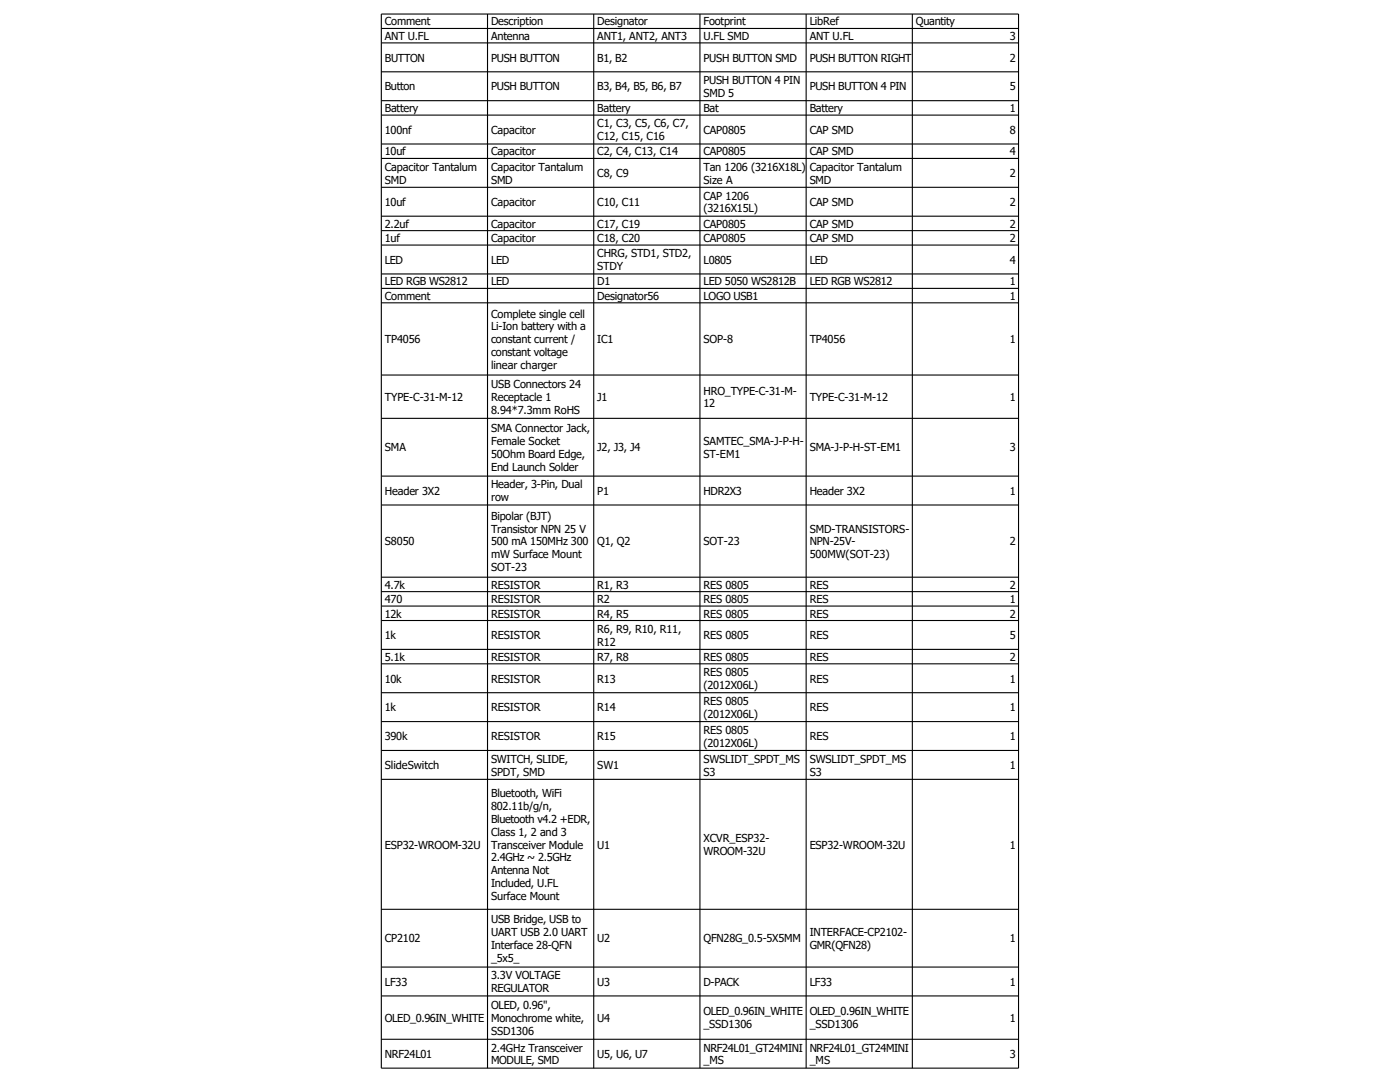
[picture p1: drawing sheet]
<svg xmlns="http://www.w3.org/2000/svg" width="279mm" height="216mm" viewBox="0 0 279 216" stroke-linecap="round" stroke-linejoin="round" font-family="sans-serif">
<defs><g id="words">
<g font-size="2.2">
<text x="76.8" y="5.1">Comment</text>
<text x="98" y="5.1">Description</text>
<text x="119.2" y="5.1">Designator</text>
<text x="140.4" y="5.1">Footprint</text>
<text x="161.6" y="5.1">LibRef</text>
<text x="182.8" y="5.1">Quantity</text>
<text x="76.8" y="8">ANT U.FL</text>
<text x="98" y="8">Antenna</text>
<text x="119.2" y="8">ANT1, ANT2, ANT3</text>
<text x="140.4" y="8">U.FL SMD</text>
<text x="161.6" y="8">ANT U.FL</text>
<text x="201.5" y="8">3</text>
<text x="76.8" y="12.3">BUTTON</text>
<text x="98" y="12.3">PUSH BUTTON</text>
<text x="119.2" y="12.3">B1, B2</text>
<text x="140.4" y="12.3">PUSH BUTTON SMD</text>
<text x="140.4" y="16.8">PUSH BUTTON 4 PIN</text>
<text x="161.6" y="12.3">PUSH BUTTON RIGHT</text>
<text x="201.5" y="12.3">2</text>
<text x="76.8" y="18.1">Button</text>
<text x="76.8" y="22.4">Battery</text>
<text x="98" y="18.1">PUSH BUTTON</text>
<text x="119.2" y="18.1">B3, B4, B5, B6, B7</text>
<text x="119.2" y="22.4">Battery</text>
<text x="140.4" y="19.3">SMD 5</text>
<text x="140.4" y="22.4">Bat</text>
<text x="161.6" y="18.1">PUSH BUTTON 4 PIN</text>
<text x="161.6" y="22.4">Battery</text>
<text x="201.5" y="18.1">5</text>
<text x="201.5" y="22.4">1</text>
<text x="76.8" y="26.7">100nf</text>
<text x="98" y="26.7">Capacitor</text>
<text x="119.2" y="25.4">C1, C3, C5, C6, C7,</text>
<text x="119.2" y="28">C12, C15, C16</text>
<text x="140.4" y="26.7">CAP0805</text>
<text x="161.6" y="26.7">CAP SMD</text>
<text x="201.5" y="26.7">8</text>
<text x="76.8" y="31">10uf</text>
<text x="76.8" y="34.1">Capacitor Tantalum</text>
<text x="98" y="31">Capacitor</text>
<text x="98" y="34.1">Capacitor Tantalum</text>
<text x="119.2" y="31">C2, C4, C13, C14</text>
<text x="119.2" y="35.3">C8, C9</text>
<text x="140.4" y="31">CAP0805</text>
<text x="140.4" y="34.1">Tan 1206 (3216X18L)</text>
<text x="161.6" y="31">CAP SMD</text>
<text x="161.6" y="34.1">Capacitor Tantalum</text>
<text x="201.5" y="31">4</text>
<text x="201.5" y="35.3">2</text>
<text x="76.8" y="36.6">SMD</text>
<text x="76.8" y="41.1">10uf</text>
<text x="98" y="36.6">SMD</text>
<text x="98" y="41.1">Capacitor</text>
<text x="119.2" y="41.1">C10, C11</text>
<text x="140.4" y="36.6">Size A</text>
<text x="140.4" y="39.8">CAP 1206</text>
<text x="161.6" y="36.6">SMD</text>
<text x="161.6" y="41.1">CAP SMD</text>
<text x="201.5" y="41.1">2</text>
<text x="76.8" y="45.4">2.2uf</text>
<text x="98" y="45.4">Capacitor</text>
<text x="119.2" y="45.4">C17, C19</text>
<text x="140.4" y="42.4">(3216X15L)</text>
<text x="140.4" y="45.4">CAP0805</text>
<text x="161.6" y="45.4">CAP SMD</text>
<text x="201.5" y="45.4">2</text>
<text x="76.8" y="48.3">1uf</text>
<text x="76.8" y="52.6">LED</text>
<text x="98" y="48.3">Capacitor</text>
<text x="98" y="52.6">LED</text>
<text x="119.2" y="48.3">C18, C20</text>
<text x="119.2" y="51.3">CHRG, STD1, STD2,</text>
<text x="119.2" y="53.9">STDY</text>
<text x="140.4" y="48.3">CAP0805</text>
<text x="140.4" y="52.6">L0805</text>
<text x="161.6" y="48.3">CAP SMD</text>
<text x="161.6" y="52.6">LED</text>
<text x="201.5" y="48.3">2</text>
<text x="201.5" y="52.6">4</text>
<text x="76.8" y="57">LED RGB WS2812</text>
<text x="76.8" y="59.8">Comment</text>
<text x="98" y="57">LED</text>
<text x="119.2" y="57">D1</text>
<text x="119.2" y="59.8">Designator56</text>
<text x="140.4" y="57">LED 5050 WS2812B</text>
<text x="140.4" y="59.8">LOGO USB1</text>
<text x="161.6" y="57">LED RGB WS2812</text>
<text x="201.5" y="57">1</text>
<text x="201.5" y="59.8">1</text>
<text x="98" y="63.4">Complete single cell</text>
<text x="98" y="65.9">Li-Ion battery with a</text>
<text x="76.8" y="68.5">TP4056</text>
<text x="98" y="68.5">constant current /</text>
<text x="98" y="71">constant voltage</text>
<text x="119.2" y="68.5">IC1</text>
<text x="140.4" y="68.5">SOP-8</text>
<text x="161.6" y="68.5">TP4056</text>
<text x="201.5" y="68.5">1</text>
<text x="98" y="73.6">linear charger</text>
<text x="98" y="77.4">USB Connectors 24</text>
<text x="76.8" y="80">TYPE-C-31-M-12</text>
<text x="98" y="80">Receptacle 1</text>
<text x="98" y="82.6">8.94*7.3mm RoHS</text>
<text x="119.2" y="80">J1</text>
<text x="140.4" y="78.7">HRO_TYPE-C-31-M-</text>
<text x="140.4" y="81.3">12</text>
<text x="161.6" y="80">TYPE-C-31-M-12</text>
<text x="201.5" y="80">1</text>
<text x="98" y="86.2">SMA Connector Jack,</text>
<text x="98" y="88.8">Female Socket</text>
<text x="140.4" y="88.8">SAMTEC_SMA-J-P-H-</text>
<text x="76.8" y="90.1">SMA</text>
<text x="98" y="91.4">50Ohm Board Edge,</text>
<text x="98" y="93.9">End Launch Solder</text>
<text x="119.2" y="90.1">J2, J3, J4</text>
<text x="140.4" y="91.4">ST-EM1</text>
<text x="161.6" y="90.1">SMA-J-P-H-ST-EM1</text>
<text x="201.5" y="90.1">3</text>
<text x="76.8" y="98.7">Header 3X2</text>
<text x="98" y="97.4">Header, 3-Pin, Dual</text>
<text x="98" y="100">row</text>
<text x="119.2" y="98.7">P1</text>
<text x="140.4" y="98.7">HDR2X3</text>
<text x="161.6" y="98.7">Header 3X2</text>
<text x="201.5" y="98.7">1</text>
<text x="98" y="103.7">Bipolar (BJT)</text>
<text x="98" y="106.3">Transistor NPN 25 V</text>
<text x="161.6" y="106.3">SMD-TRANSISTORS-</text>
<text x="76.8" y="108.8">S8050</text>
<text x="98" y="108.8">500 mA 150MHz 300</text>
<text x="98" y="111.4">mW Surface Mount</text>
<text x="98" y="113.9">SOT-23</text>
<text x="119.2" y="108.8">Q1, Q2</text>
<text x="140.4" y="108.8">SOT-23</text>
<text x="161.6" y="108.8">NPN-25V-</text>
<text x="161.6" y="111.4">500MW(SOT-23)</text>
<text x="201.5" y="108.8">2</text>
<text x="76.8" y="117.5">4.7k</text>
<text x="98" y="117.5">RESISTOR</text>
<text x="119.2" y="117.5">R1, R3</text>
<text x="140.4" y="117.5">RES 0805</text>
<text x="161.6" y="117.5">RES</text>
<text x="201.5" y="117.5">2</text>
<text x="76.8" y="120.3">470</text>
<text x="76.8" y="123.2">12k</text>
<text x="98" y="120.3">RESISTOR</text>
<text x="98" y="123.2">RESISTOR</text>
<text x="119.2" y="120.3">R2</text>
<text x="119.2" y="123.2">R4, R5</text>
<text x="140.4" y="120.3">RES 0805</text>
<text x="140.4" y="123.2">RES 0805</text>
<text x="161.6" y="120.3">RES</text>
<text x="161.6" y="123.2">RES</text>
<text x="201.5" y="120.3">1</text>
<text x="201.5" y="123.2">2</text>
<text x="76.8" y="127.5">1k</text>
<text x="76.8" y="131.9">5.1k</text>
<text x="98" y="127.5">RESISTOR</text>
<text x="98" y="131.9">RESISTOR</text>
<text x="119.2" y="126.3">R6, R9, R10, R11,</text>
<text x="119.2" y="128.8">R12</text>
<text x="119.2" y="131.9">R7, R8</text>
<text x="140.4" y="127.5">RES 0805</text>
<text x="140.4" y="131.9">RES 0805</text>
<text x="161.6" y="127.5">RES</text>
<text x="161.6" y="131.9">RES</text>
<text x="201.5" y="127.5">5</text>
<text x="201.5" y="131.9">2</text>
<text x="76.8" y="136.2">10k</text>
<text x="98" y="136.2">RESISTOR</text>
<text x="119.2" y="136.2">R13</text>
<text x="140.4" y="134.9">RES 0805</text>
<text x="140.4" y="137.5">(2012X06L)</text>
<text x="161.6" y="136.2">RES</text>
<text x="201.5" y="136.2">1</text>
<text x="76.8" y="142">1k</text>
<text x="98" y="142">RESISTOR</text>
<text x="119.2" y="142">R14</text>
<text x="140.4" y="140.7">RES 0805</text>
<text x="140.4" y="143.2">(2012X06L)</text>
<text x="161.6" y="142">RES</text>
<text x="201.5" y="142">1</text>
<text x="76.8" y="147.7">390k</text>
<text x="98" y="147.7">RESISTOR</text>
<text x="119.2" y="147.7">R15</text>
<text x="140.4" y="146.4">RES 0805</text>
<text x="140.4" y="149">(2012X06L)</text>
<text x="161.6" y="147.7">RES</text>
<text x="201.5" y="147.7">1</text>
<text x="76.8" y="153.5">SlideSwitch</text>
<text x="98" y="152.2">SWITCH, SLIDE,</text>
<text x="98" y="154.8">SPDT, SMD</text>
<text x="119.2" y="153.5">SW1</text>
<text x="140.4" y="152.2">SWSLIDT_SPDT_MS</text>
<text x="140.4" y="154.8">S3</text>
<text x="161.6" y="152.2">SWSLIDT_SPDT_MS</text>
<text x="161.6" y="154.8">S3</text>
<text x="201.5" y="153.5">1</text>
<text x="98" y="159.1">Bluetooth, WiFi</text>
<text x="98" y="161.6">802.11b/g/n,</text>
<text x="98" y="164.2">Bluetooth v4.2 +EDR,</text>
<text x="98" y="166.8">Class 1, 2 and 3</text>
<text x="76.8" y="169.3">ESP32-WROOM-32U</text>
<text x="98" y="169.3">Transceiver Module</text>
<text x="98" y="171.9">2.4GHz ~ 2.5GHz</text>
<text x="119.2" y="169.3">U1</text>
<text x="140.4" y="168">XCVR_ESP32-</text>
<text x="140.4" y="170.6">WROOM-32U</text>
<text x="161.6" y="169.3">ESP32-WROOM-32U</text>
<text x="201.5" y="169.3">1</text>
<text x="98" y="174.4">Antenna Not</text>
<text x="98" y="177">Included, U.FL</text>
<text x="98" y="179.6">Surface Mount</text>
<text x="98" y="184.2">USB Bridge, USB to</text>
<text x="76.8" y="188.1">CP2102</text>
<text x="98" y="186.8">UART USB 2.0 UART</text>
<text x="98" y="189.3">Interface 28-QFN</text>
<text x="98" y="191.9">_5x5_</text>
<text x="119.2" y="188.1">U2</text>
<text x="140.4" y="188.1">QFN28G_0.5-5X5MM</text>
<text x="161.6" y="186.8">INTERFACE-CP2102-</text>
<text x="161.6" y="189.3">GMR(QFN28)</text>
<text x="201.5" y="188.1">1</text>
<text x="76.8" y="196.7">LF33</text>
<text x="98" y="195.4">3.3V VOLTAGE</text>
<text x="98" y="198">REGULATOR</text>
<text x="119.2" y="196.7">U3</text>
<text x="140.4" y="196.7">D-PACK</text>
<text x="161.6" y="196.7">LF33</text>
<text x="201.5" y="196.7">1</text>
<text x="76.8" y="203.9">OLED_0.96IN_WHITE</text>
<text x="98" y="201.3">OLED, 0.96&quot;,</text>
<text x="98" y="203.9">Monochrome white,</text>
<text x="119.2" y="203.9">U4</text>
<text x="140.4" y="202.6">OLED_0.96IN_WHITE</text>
<text x="161.6" y="202.6">OLED_0.96IN_WHITE</text>
<text x="201.5" y="203.9">1</text>
<text x="98" y="206.5">SSD1306</text>
<text x="98" y="209.8">2.4GHz Transceiver</text>
<text x="140.4" y="205.2">_SSD1306</text>
<text x="140.4" y="209.8">NRF24L01_GT24MINI</text>
<text x="161.6" y="205.2">_SSD1306</text>
<text x="161.6" y="209.8">NRF24L01_GT24MINI</text>
<text x="76.8" y="211.1">NRF24L01</text>
<text x="98" y="212.4">MODULE, SMD</text>
<text x="119.2" y="211.1">U5, U6, U7</text>
<text x="140.4" y="212.4">_MS</text>
<text x="161.6" y="212.4">_MS</text>
<text x="201.5" y="211.1">3</text>
</g>
</g></defs>
<g fill="none" stroke="#000" stroke-width=".22">
<path d="M76.1 2.8h127.2v210.3h-127.2zM76.1 5.7h127.2M76.1 8.6h127.2M76.1 14.3h127.2M97.3 2.8v210.3M118.5 2.8v210.3M139.7 2.8v210.3M160.9 2.8v210.3M182.1 2.8v210.3M76.1 20.1h127.2M76.1 23h127.2M76.1 28.7h127.2"/>
<path d="M76.1 31.6h127.2M76.1 37.4h127.2M76.1 43.1h127.2M76.1 46h127.2M76.1 48.9h127.2M76.1 54.7h127.2M76.1 57.5h127.2M76.1 60.4h127.2M76.1 74.8h127.2M76.1 83.5h127.2M76.1 95h127.2M76.1 100.8h127.2"/>
<path d="M76.1 115.2h127.2M76.1 118.1h127.2M76.1 120.9h127.2M76.1 123.8h127.2M76.1 129.6h127.2M76.1 132.5h127.2M76.1 138.2h127.2M76.1 144h127.2M76.1 149.7h127.2M76.1 155.5h127.2M76.1 181.4h127.2M76.1 193h127.2"/>
<path d="M76.1 198.7h127.2M76.1 207.4h127.2"/>
</g>
<use href="#words"/>
</svg>
